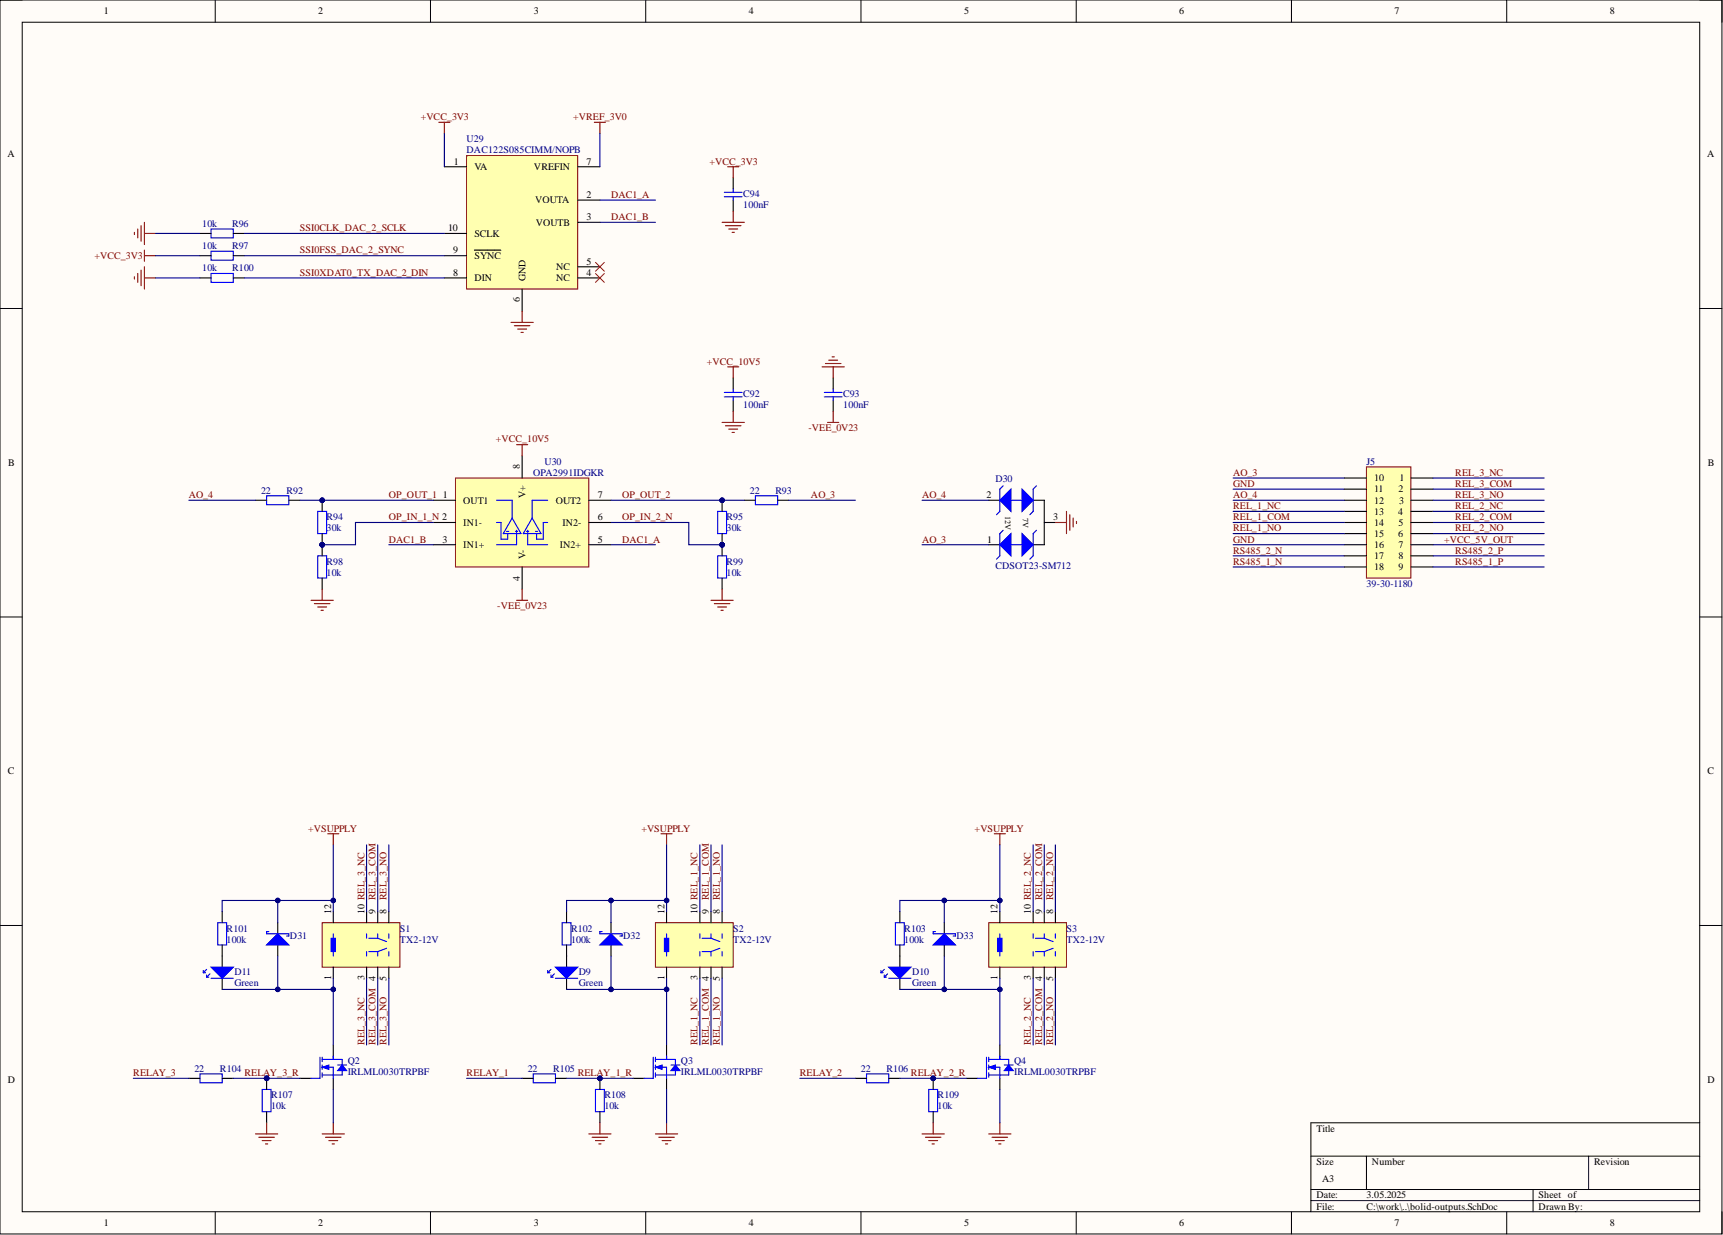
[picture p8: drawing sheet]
<svg xmlns="http://www.w3.org/2000/svg" width="393mm" height="282mm" viewBox="0 0 393 282" stroke-linecap="round" stroke-linejoin="round" font-family="sans-serif">
<defs><g id="words">
<g font-size="2.3">
<text x="23.7" y="3.3">1</text>
<text x="72.6" y="3.3">2</text>
<text x="121.9" y="3.3">3</text>
<text x="170.9" y="3.3">4</text>
<text x="220.1" y="3.3">5</text>
<text x="269.2" y="3.3">6</text>
<text x="318.4" y="3.3">7</text>
<text x="367.5" y="3.3">8</text>
<text x="1.7" y="35.9">A</text>
<text x="389.7" y="35.9">A</text>
<text x="103.6" y="37.6">1</text>
<text x="108.3" y="38.8">VA</text>
<text x="121.9" y="38.8">VREFIN</text>
<text x="133.9" y="37.6">7</text>
<text x="122.2" y="46.4">VOUTA</text>
<text x="133.9" y="45.2">2</text>
<text x="102.3" y="52.8">10</text>
<text x="122.3" y="51.5">VOUTB</text>
<text x="133.9" y="50.2">3</text>
<text x="103.5" y="57.8">9</text>
<text x="108.3" y="59.1">SYNC</text>
<text x="108.3" y="54">SCLK</text>
<text x="103.5" y="62.9">8</text>
<text x="108.3" y="64.2">DIN</text>
<text x="120" y="64.2" transform="rotate(-90 120 64.2)">GND</text>
<text x="127" y="64.2">NC</text>
<text x="127" y="61.7">NC</text>
<text x="133.9" y="62.9">4</text>
<text x="133.9" y="60.4">5</text>
<text x="118.7" y="69" transform="rotate(-90 118.7 69)">6</text>
<text x="1.9" y="106.4">B</text>
<text x="118.7" y="107.1" transform="rotate(-90 118.7 107.1)">8</text>
<text x="389.9" y="106.4">B</text>
<text x="101.1" y="113.7">1</text>
<text x="120" y="113.8" transform="rotate(-90 120 113.8)">V+</text>
<text x="136.4" y="113.7">7</text>
<text x="225.2" y="113.7">2</text>
<text x="313.7" y="109.9">10</text>
<text x="313.7" y="112.4">11</text>
<text x="319.3" y="112.4">2</text>
<text x="319.5" y="109.9">1</text>
<text x="105.8" y="114.9">OUT1</text>
<text x="126.9" y="114.9">OUT2</text>
<text x="136.4" y="118.7">6</text>
<text x="240.4" y="118.7">3</text>
<text x="313.7" y="114.9">12</text>
<text x="313.7" y="117.5">13</text>
<text x="319.2" y="117.5">4</text>
<text x="319.4" y="114.9">3</text>
<text x="101" y="123.8">3</text>
<text x="105.8" y="120">IN1-</text>
<text x="105.8" y="125.1">IN1+</text>
<text x="127.8" y="125.1">IN2+</text>
<text x="128.4" y="120">IN2-</text>
<text x="136.4" y="123.8">5</text>
<text x="225.4" y="123.8">1</text>
<text x="313.7" y="120">14</text>
<text x="313.7" y="122.5">15</text>
<text x="313.7" y="125.1">16</text>
<text x="319.2" y="122.5">6</text>
<text x="319.3" y="120">5</text>
<text x="319.3" y="125.1">7</text>
<text x="120" y="127.6" transform="rotate(-90 120 127.6)">V-</text>
<text x="313.7" y="127.6">17</text>
<text x="313.7" y="130.2">18</text>
<text x="319.3" y="127.6">8</text>
<text x="319.3" y="130.2">9</text>
<text x="118.7" y="132.5" transform="rotate(-90 118.7 132.5)">4</text>
<text x="1.8" y="176.8">C</text>
<text x="389.8" y="176.8">C</text>
<text x="75.6" y="208.6" transform="rotate(-90 75.6 208.6)">12</text>
<text x="83.2" y="208.6" transform="rotate(-90 83.2 208.6)">10 REL_3_NC</text>
<text x="85.7" y="208.6" transform="rotate(-90 85.7 208.6)">9</text>
<text x="88.3" y="208.6" transform="rotate(-90 88.3 208.6)">8</text>
<text x="151.7" y="208.6" transform="rotate(-90 151.7 208.6)">12</text>
<text x="159.3" y="208.6" transform="rotate(-90 159.3 208.6)">10 REL_1_NC</text>
<text x="161.8" y="208.6" transform="rotate(-90 161.8 208.6)">9</text>
<text x="164.3" y="208.6" transform="rotate(-90 164.3 208.6)">8</text>
<text x="227.7" y="208.6" transform="rotate(-90 227.7 208.6)">12</text>
<text x="235.4" y="208.6" transform="rotate(-90 235.4 208.6)">10 REL_2_NC</text>
<text x="237.9" y="208.6" transform="rotate(-90 237.9 208.6)">9</text>
<text x="240.4" y="208.6" transform="rotate(-90 240.4 208.6)">8</text>
<text x="75.6" y="223.6" transform="rotate(-90 75.6 223.6)">1</text>
<text x="83.2" y="223.7" transform="rotate(-90 83.2 223.7)">3</text>
<text x="85.7" y="223.9" transform="rotate(-90 85.7 223.9)">4</text>
<text x="88.3" y="223.8" transform="rotate(-90 88.3 223.8)">5</text>
<text x="151.7" y="223.6" transform="rotate(-90 151.7 223.6)">1</text>
<text x="159.3" y="223.7" transform="rotate(-90 159.3 223.7)">3</text>
<text x="161.8" y="223.9" transform="rotate(-90 161.8 223.9)">4</text>
<text x="164.3" y="223.8" transform="rotate(-90 164.3 223.8)">5</text>
<text x="227.7" y="223.6" transform="rotate(-90 227.7 223.6)">1</text>
<text x="235.4" y="223.7" transform="rotate(-90 235.4 223.7)">3</text>
<text x="237.9" y="223.9" transform="rotate(-90 237.9 223.9)">4</text>
<text x="240.4" y="223.8" transform="rotate(-90 240.4 223.8)">5</text>
<text x="1.8" y="247.2">D</text>
<text x="389.8" y="247.2">D</text>
<text x="300.5" y="258.3">Title</text>
<text x="300.5" y="265.9">Size</text>
<text x="301.8" y="269.7">A3</text>
<text x="313.2" y="265.9">Number</text>
<text x="363.9" y="265.9">Revision</text>
<text x="300.5" y="273.5">Date:</text>
<text x="311.9" y="273.5">3.05.2025</text>
<text x="351.3" y="273.5">Sheet of</text>
<text x="23.7" y="279.9">1</text>
<text x="72.6" y="279.9">2</text>
<text x="121.9" y="279.9">3</text>
<text x="170.9" y="279.9">4</text>
<text x="220.1" y="279.9">5</text>
<text x="269.2" y="279.9">6</text>
<text x="300.5" y="276.1">File:</text>
<text x="311.9" y="276.1">C:\work\..\bolid-outputs.SchDoc</text>
<text x="318.4" y="279.9">7</text>
<text x="351.3" y="276.1">Drawn By:</text>
<text x="367.5" y="279.9">8</text>
</g>
<g font-size="2.3" fill="#800000">
<text x="96" y="27.4">+VCC_3V3</text>
<text x="130.9" y="27.4">+VREF_3V0</text>
<text x="162" y="37.6">+VCC_3V3</text>
<text x="139.5" y="45.2">DAC1_A</text>
<text x="68.5" y="52.8">SSI0CLK_DAC_2_SCLK</text>
<text x="139.5" y="50.2">DAC1_B</text>
<text x="21.6" y="59.1">+VCC_3V3</text>
<text x="68.5" y="57.8">SSI0FSS_DAC_2_SYNC</text>
<text x="68.5" y="62.9">SSI0XDAT0_TX_DAC_2_DIN</text>
<text x="161.4" y="83.2">+VCC_10V5</text>
<text x="113.2" y="101">+VCC_10V5</text>
<text x="184.5" y="98.4">-VEE_0V23</text>
<text x="43.1" y="113.7">AO_4</text>
<text x="88.8" y="113.7">OP_OUT_1</text>
<text x="142" y="113.7">OP_OUT_2</text>
<text x="185.1" y="113.7">AO_3</text>
<text x="210.5" y="113.7">AO_4</text>
<text x="281.5" y="111.1">GND</text>
<text x="281.5" y="108.6">AO_3</text>
<text x="281.5" y="113.7">AO_4</text>
<text x="332.2" y="111.1">REL_3_COM</text>
<text x="332.2" y="113.7">REL_3_NO</text>
<text x="332.2" y="108.6">REL_3_NC</text>
<text x="88.8" y="118.7">OP_IN_1_N 2</text>
<text x="142" y="118.7">OP_IN_2_N</text>
<text x="281.5" y="118.7">REL_1_COM</text>
<text x="281.5" y="116.2">REL_1_NC</text>
<text x="332.2" y="118.7">REL_2_COM</text>
<text x="332.2" y="116.2">REL_2_NC</text>
<text x="88.8" y="123.8">DAC1_B</text>
<text x="142" y="123.8">DAC1_A</text>
<text x="210.5" y="123.8">AO_3</text>
<text x="281.5" y="123.8">GND</text>
<text x="281.5" y="121.3">REL_1_NO</text>
<text x="329.7" y="123.8">+VCC_5V_OUT</text>
<text x="332.2" y="121.3">REL_2_NO</text>
<text x="281.5" y="128.9">RS485_1_N</text>
<text x="281.5" y="126.4">RS485_2_N</text>
<text x="332.2" y="128.9">RS485_1_P</text>
<text x="332.2" y="126.4">RS485_2_P</text>
<text x="113.5" y="139">-VEE_0V23</text>
<text x="70.3" y="189.8">+VSUPPLY</text>
<text x="146.4" y="189.8">+VSUPPLY</text>
<text x="222.5" y="189.8">+VSUPPLY</text>
<text x="85.7" y="205.5" transform="rotate(-90 85.7 205.5)">REL_3_COM</text>
<text x="88.3" y="205.5" transform="rotate(-90 88.3 205.5)">REL_3_NO</text>
<text x="161.8" y="205.5" transform="rotate(-90 161.8 205.5)">REL_1_COM</text>
<text x="164.3" y="205.5" transform="rotate(-90 164.3 205.5)">REL_1_NO</text>
<text x="237.9" y="205.5" transform="rotate(-90 237.9 205.5)">REL_2_COM</text>
<text x="240.4" y="205.5" transform="rotate(-90 240.4 205.5)">REL_2_NO</text>
<text x="83.2" y="238.5" transform="rotate(-90 83.2 238.5)">REL_3_NC</text>
<text x="85.7" y="238.5" transform="rotate(-90 85.7 238.5)">REL_3_COM</text>
<text x="88.3" y="238.5" transform="rotate(-90 88.3 238.5)">REL_3_NO</text>
<text x="159.3" y="238.5" transform="rotate(-90 159.3 238.5)">REL_1_NC</text>
<text x="161.8" y="238.5" transform="rotate(-90 161.8 238.5)">REL_1_COM</text>
<text x="164.3" y="238.5" transform="rotate(-90 164.3 238.5)">REL_1_NO</text>
<text x="235.4" y="238.5" transform="rotate(-90 235.4 238.5)">REL_2_NC</text>
<text x="237.9" y="238.5" transform="rotate(-90 237.9 238.5)">REL_2_COM</text>
<text x="240.4" y="238.5" transform="rotate(-90 240.4 238.5)">REL_2_NO</text>
<text x="30.4" y="245.6">RELAY_3</text>
<text x="55.8" y="245.6">RELAY_3_R</text>
<text x="106.5" y="245.6">RELAY_1</text>
<text x="131.9" y="245.6">RELAY_1_R</text>
<text x="182.6" y="245.6">RELAY_2</text>
<text x="208" y="245.6">RELAY_2_R</text>
</g>
<g font-size="2.3" fill="#000080">
<text x="106.5" y="32.5">U29</text>
<text x="106.5" y="35">DAC122S085CIMM/NOPB</text>
<text x="169.7" y="47.4">100nF</text>
<text x="169.7" y="44.9">C94</text>
<text x="46.2" y="51.8">10k</text>
<text x="53" y="51.8">R96</text>
<text x="46.2" y="56.8">10k</text>
<text x="53" y="56.8">R97</text>
<text x="46.2" y="61.9">10k</text>
<text x="53" y="61.9">R100</text>
<text x="169.7" y="93.1">100nF</text>
<text x="169.7" y="90.6">C92</text>
<text x="192.5" y="93.1">100nF</text>
<text x="192.5" y="90.6">C93</text>
<text x="124.3" y="106.1">U30</text>
<text x="311.9" y="106.1">J5</text>
<text x="59.6" y="112.7">22</text>
<text x="65.4" y="112.7">R92</text>
<text x="121.7" y="108.6">OPA2991IDGKR</text>
<text x="171.2" y="112.7">22</text>
<text x="177" y="112.7">R93</text>
<text x="227.2" y="110.1">D30</text>
<text x="74.6" y="118.7">R94</text>
<text x="165.9" y="118.7">R95</text>
<text x="74.6" y="121.3">30k</text>
<text x="165.9" y="121.3">30k</text>
<text x="74.6" y="131.4">10k</text>
<text x="74.6" y="128.9">R98</text>
<text x="165.9" y="131.4">10k</text>
<text x="165.9" y="128.9">R99</text>
<text x="227.2" y="129.9">CDSOT23-SM712</text>
<text x="311.9" y="134">39-30-1180</text>
<text x="51.7" y="215.2">100k</text>
<text x="51.7" y="212.6">R101</text>
<text x="66.2" y="214.4">D31</text>
<text x="91.3" y="212.6">S1</text>
<text x="91.3" y="215.2">TX2-12V</text>
<text x="130.4" y="215.2">100k</text>
<text x="130.4" y="212.6">R102</text>
<text x="142.3" y="214.4">D32</text>
<text x="167.4" y="212.6">S2</text>
<text x="167.4" y="215.2">TX2-12V</text>
<text x="206.4" y="215.2">100k</text>
<text x="206.4" y="212.6">R103</text>
<text x="218.4" y="214.4">D33</text>
<text x="243.5" y="212.6">S3</text>
<text x="243.5" y="215.2">TX2-12V</text>
<text x="53.5" y="225.1">Green</text>
<text x="53.5" y="222.5">D11</text>
<text x="132.1" y="225.1">Green</text>
<text x="132.1" y="222.5">D9</text>
<text x="208.2" y="225.1">Green</text>
<text x="208.2" y="222.5">D10</text>
<text x="44.4" y="244.6">22</text>
<text x="50.2" y="244.6">R104</text>
<text x="79.4" y="242.8">Q2</text>
<text x="79.4" y="245.4">IRLML0030TRPBF</text>
<text x="120.5" y="244.6">22</text>
<text x="126.3" y="244.6">R105</text>
<text x="155.5" y="242.8">Q3</text>
<text x="155.5" y="245.4">IRLML0030TRPBF</text>
<text x="196.6" y="244.6">22</text>
<text x="202.4" y="244.6">R106</text>
<text x="231.6" y="242.8">Q4</text>
<text x="231.6" y="245.4">IRLML0030TRPBF</text>
<text x="61.9" y="250.7">R107</text>
<text x="138" y="250.7">R108</text>
<text x="214.1" y="250.7">R109</text>
<text x="61.9" y="253.2">10k</text>
<text x="138" y="253.2">10k</text>
<text x="214.1" y="253.2">10k</text>
</g>
<g font-size="1.9">
<text x="229.4" y="117.7" transform="rotate(90 229.4 117.7)">12V</text>
<text x="233.5" y="118.2" transform="rotate(90 233.5 118.2)">7V</text>
</g>
</g></defs>
<path d="M0 0h393.1v281.6h-393.1z" fill-rule="evenodd" fill="#fffcf8"/>
<path d="M0 0h393.1v281.6h-393.1z" fill="none" stroke="#000" stroke-width=".23"/>
<path d="M5.1 5.1h382.9v271.5h-382.9z" fill-rule="evenodd" fill="#fffcf8"/>
<g fill="none" stroke="#000" stroke-width=".23">
<path d="M0 0h5.1M49.1 0v5.1M98.3 0v5.1M147.4 0v5.1M196.6 0v5.1M245.7 0v5.1M294.8 0v5.1M344 0v5.1M388 0h5.1v5.1M5.1 5.1h382.9v271.5h-382.9zM0 70.4h5.1M388 70.4h5.1"/>
<path d="M0 140.8h5.1M388 140.8h5.1M0 211.2h5.1M388 211.2h5.1M388 256.3h-88.7v20.3M49.1 276.6v5M98.3 276.6v5M147.4 276.6v5M196.6 276.6v5M245.7 276.6v5M294.8 276.6v5M299.3 263.9h88.7"/>
<path d="M299.3 271.5h88.7M299.3 274h88.7M311.9 263.9v7.6M344 276.6v5M350 271.5v5.1M362.7 263.9v7.6M393.1 276.6v5"/>
</g>
<path d="M106.5 35.5h25.4v30.5h-25.4z" fill-rule="evenodd" fill="#ffffb0"/>
<path d="M106.5 35.5h25.4v30.5h-25.4z" fill="none" stroke="#800000" stroke-width=".23"/>
<path d="M101.4 38.1h5.1M131.9 38.1h5.1M101.4 58.4h5.1M101.4 53.3h5.1M108.3 57.1h6M131.9 45.7h5.1M131.9 50.7h5.1M101.4 63.4h5.1M119.2 66v5M131.9 63.4h5.1M131.9 60.9h5.1" fill="none" stroke="#000" stroke-width=".25"/>
<path d="M135.9 59.9l2.1 2M138 59.9l-2.1 2M135.9 62.4l2.1 2M138 62.4l-2.1 2" fill="none" stroke="#f00" stroke-width=".23"/>
<path d="M135.7 27.9h2.5M137 27.9v2.5M116.7 73.6h5M117.4 74.3h3.6M118.2 75.1h2M118.9 75.9h.6M119.2 71v2.6" fill="none" stroke="#800000" stroke-width=".25"/>
<path d="M104 109.1h30.4v20.3h-30.4z" fill-rule="evenodd" fill="#ffffb0"/>
<path d="M104 109.1h30.4v20.3h-30.4z" fill="none" stroke="#800000" stroke-width=".23"/>
<g fill="none" stroke="#000" stroke-width=".25">
<path d="M167.4 40.6v2.5M167.4 45.7v2.5M167.4 86.3v2.5M167.4 91.3v2.6M190.2 86.3v2.5M190.2 91.3v2.6M98.9 114.2h5.1M98.9 119.3h5.1M119.2 104v5.1M134.4 114.2h5.1M134.4 119.3h5.1M98.9 124.3h5.1"/>
<path d="M119.2 129.4v5.1M134.4 124.3h5.1"/>
</g>
<g fill="none" stroke="#00f" stroke-width=".25">
<path d="M165.4 43.9h4M165.4 44.9h4M167.4 43.1v.8M167.4 44.9v.8M165.4 89.6h4M165.4 90.6h4M167.4 88.8v.8M167.4 90.6v.7M188.2 89.6h4M188.2 90.6h4M190.2 88.8v.8M190.2 90.6v.7"/>
<path d="M113.4 119.3h1v3.8h1.5v-1.3M113.4 114.2h3.5v4M116.9 118.2l2 3.6h-4zM121.5 118.2l2 3.6h-4zM125 119.3h-1v3.8h-1.5v-1.3M125 114.2h-3.5v4M115.6 121.3h.6M117.7 121.3h.5M117.9 121.8v2.5h-4.5M117.9 121v.5M120.2 121.3h.5M120.5 121.8v2.5h4.5"/>
<path d="M120.5 121v.5M122.2 121.3h.5"/>
</g>
<g fill="none" stroke="#800000" stroke-width=".25">
<path d="M164.9 96.4h5M165.6 97.2h3.6M166.4 97.9h2M167.1 98.7h.5M167.4 93.9v2.5M187.7 83.7h5M188.4 83h3.6M188.9 96.4h2.6M189.2 82.2h2M190 81.4h.5M190.2 83.7v2.6M190.2 93.9v2.5"/>
<path d="M117.9 137h2.6M119.2 134.5v2.5"/>
</g>
<circle cx="164.9" cy="124.3" r=".51" fill="#000080"/>
<circle cx="164.9" cy="124.3" r=".51" fill="none" stroke="#000080" stroke-width=".23"/>
<path d="M163.8 126.9h2.1v5h-2.1z" fill="none" stroke="#00f" stroke-width=".25"/>
<path d="M164.9 124.3v2.6M164.9 131.9v2.6" fill="none" stroke="#000" stroke-width=".25"/>
<circle cx="164.9" cy="124.3" r=".51" fill="#000080"/>
<circle cx="164.9" cy="124.3" r=".51" fill="none" stroke="#000080" stroke-width=".23"/>
<circle cx="164.9" cy="124.3" r=".51" fill="#000080"/>
<circle cx="164.9" cy="124.3" r=".51" fill="none" stroke="#000080" stroke-width=".23"/>
<circle cx="164.9" cy="114.2" r=".51" fill="#000080"/>
<circle cx="164.9" cy="114.2" r=".51" fill="none" stroke="#000080" stroke-width=".23"/>
<path d="M163.8 116.7h2.1v5.1h-2.1z" fill="none" stroke="#00f" stroke-width=".25"/>
<path d="M164.9 121.8v2.5" fill="none" stroke="#000" stroke-width=".25"/>
<circle cx="164.9" cy="124.3" r=".51" fill="#000080"/>
<circle cx="164.9" cy="124.3" r=".51" fill="none" stroke="#000080" stroke-width=".23"/>
<path d="M164.9 114.2v2.5" fill="none" stroke="#000" stroke-width=".25"/>
<circle cx="164.9" cy="114.2" r=".51" fill="#000080"/>
<circle cx="164.9" cy="114.2" r=".51" fill="none" stroke="#000080" stroke-width=".23"/>
<path d="M162.3 137h5.1M163.1 137.8h3.5M163.8 138.5h2.1M164.6 139.3h.5M164.9 134.5v2.5" fill="none" stroke="#800000" stroke-width=".25"/>
<circle cx="73.5" cy="124.3" r=".51" fill="#000080"/>
<circle cx="73.5" cy="124.3" r=".51" fill="none" stroke="#000080" stroke-width=".23"/>
<path d="M72.5 126.9h2.1v5h-2.1z" fill="none" stroke="#00f" stroke-width=".25"/>
<path d="M73.5 124.3v2.6M73.5 131.9v2.6" fill="none" stroke="#000" stroke-width=".25"/>
<circle cx="73.5" cy="124.3" r=".51" fill="#000080"/>
<circle cx="73.5" cy="124.3" r=".51" fill="none" stroke="#000080" stroke-width=".23"/>
<circle cx="73.5" cy="124.3" r=".51" fill="#000080"/>
<circle cx="73.5" cy="124.3" r=".51" fill="none" stroke="#000080" stroke-width=".23"/>
<circle cx="73.5" cy="114.2" r=".51" fill="#000080"/>
<circle cx="73.5" cy="114.2" r=".51" fill="none" stroke="#000080" stroke-width=".23"/>
<path d="M72.5 116.7h2.1v5.1h-2.1z" fill="none" stroke="#00f" stroke-width=".25"/>
<path d="M73.5 121.8v2.5" fill="none" stroke="#000" stroke-width=".25"/>
<circle cx="73.5" cy="124.3" r=".51" fill="#000080"/>
<circle cx="73.5" cy="124.3" r=".51" fill="none" stroke="#000080" stroke-width=".23"/>
<path d="M73.5 114.2v2.5" fill="none" stroke="#000" stroke-width=".25"/>
<circle cx="73.5" cy="114.2" r=".51" fill="#000080"/>
<circle cx="73.5" cy="114.2" r=".51" fill="none" stroke="#000080" stroke-width=".23"/>
<g fill="none" stroke="#800000" stroke-width=".25">
<path d="M100.2 27.9h2.5M101.4 27.9v2.5M166.1 38.1h2.6M167.4 38.1v2.5M164.9 50.7h5M165.6 51.5h3.6M166.4 52.3h2M167.1 53h.5M167.4 48.2v2.5M71 137h5.1M71.8 137.8h3.5M72.5 138.5h2.1"/>
<path d="M73.3 139.3h.5M73.5 134.5v2.5"/>
</g>
<path d="M73.5 210.6h17.8v10.1h-17.8z" fill-rule="evenodd" fill="#ffffb0"/>
<path d="M73.5 210.6h17.8v10.1h-17.8z" fill="none" stroke="#800000" stroke-width=".23"/>
<path d="M76.1 213.1v1M76.1 217.2v1M86.2 213.1v1M86.2 217.2v1" fill="none" stroke="#00f" stroke-width=".25"/>
<path d="M75.6 214.1h1v3.1h-1z" fill-rule="evenodd" fill="#00f"/>
<path d="M75.6 214.1h1v3.1h-1z" fill="none" stroke="#00f" stroke-width=".23"/>
<path d="M76.1 208.1v2.5M83.7 208.1v2.5M86.2 208.1v2.5M88.8 208.1v2.5M76.1 220.7v2.6M83.7 220.7v2.6M86.2 220.7v2.6M88.8 220.7v2.6" fill="none" stroke="#000" stroke-width=".25"/>
<path d="M83.7 213.1v1M83.7 217.2v1M84.2 214.1h2l2.1 .8M88.3 216.4l-2.1 .8h-2M88.8 213.1v1M88.8 217.2v1" fill="none" stroke="#00f" stroke-width=".25"/>
<path d="M74.8 190.3h2.6M76.1 190.3v2.5M73.5 258.8h5.1M74.3 259.6h3.6M76.1 256.3v2.5M75.1 260.3h2M75.8 261.1h.5" fill="none" stroke="#800000" stroke-width=".25"/>
<circle cx="60.9" cy="246.1" r=".51" fill="#000080"/>
<circle cx="60.9" cy="246.1" r=".51" fill="none" stroke="#000080" stroke-width=".23"/>
<path d="M59.9 248.7h2v5h-2z" fill="none" stroke="#00f" stroke-width=".25"/>
<path d="M60.9 246.1v2.6M60.9 253.7v2.6" fill="none" stroke="#000" stroke-width=".25"/>
<circle cx="60.9" cy="246.1" r=".51" fill="#000080"/>
<circle cx="60.9" cy="246.1" r=".51" fill="none" stroke="#000080" stroke-width=".23"/>
<path d="M58.3 258.8h5.1M59.1 259.6h3.5M60.9 256.3v2.5M59.9 260.3h2M60.6 261.1h.5" fill="none" stroke="#800000" stroke-width=".25"/>
<path d="M149.6 210.6h17.8v10.1h-17.8z" fill-rule="evenodd" fill="#ffffb0"/>
<path d="M149.6 210.6h17.8v10.1h-17.8z" fill="none" stroke="#800000" stroke-width=".23"/>
<path d="M152.2 213.1v1M152.2 217.2v1M162.3 213.1v1M162.3 217.2v1" fill="none" stroke="#00f" stroke-width=".25"/>
<path d="M151.7 214.1h1v3.1h-1z" fill-rule="evenodd" fill="#00f"/>
<path d="M151.7 214.1h1v3.1h-1z" fill="none" stroke="#00f" stroke-width=".23"/>
<path d="M152.2 208.1v2.5M159.8 208.1v2.5M162.3 208.1v2.5M164.9 208.1v2.5M152.2 220.7v2.6M159.8 220.7v2.6M162.3 220.7v2.6M164.9 220.7v2.6" fill="none" stroke="#000" stroke-width=".25"/>
<path d="M159.8 213.1v1M159.8 217.2v1M160.3 214.1h2l2 .8M164.3 216.4l-2 .8h-2M164.9 213.1v1M164.9 217.2v1" fill="none" stroke="#00f" stroke-width=".25"/>
<path d="M150.9 190.3h2.5M152.2 190.3v2.5M149.6 258.8h5.1M150.4 259.6h3.5M152.2 256.3v2.5M151.2 260.3h2M151.9 261.1h.5" fill="none" stroke="#800000" stroke-width=".25"/>
<circle cx="137" cy="246.1" r=".51" fill="#000080"/>
<circle cx="137" cy="246.1" r=".51" fill="none" stroke="#000080" stroke-width=".23"/>
<path d="M135.9 248.7h2.1v5h-2.1z" fill="none" stroke="#00f" stroke-width=".25"/>
<path d="M137 246.1v2.6M137 253.7v2.6" fill="none" stroke="#000" stroke-width=".25"/>
<circle cx="137" cy="246.1" r=".51" fill="#000080"/>
<circle cx="137" cy="246.1" r=".51" fill="none" stroke="#000080" stroke-width=".23"/>
<path d="M134.4 258.8h5.1M135.2 259.6h3.5M137 256.3v2.5M135.9 260.3h2.1M136.7 261.1h.5" fill="none" stroke="#800000" stroke-width=".25"/>
<path d="M225.7 210.6h17.8v10.1h-17.8z" fill-rule="evenodd" fill="#ffffb0"/>
<path d="M225.7 210.6h17.8v10.1h-17.8z" fill="none" stroke="#800000" stroke-width=".23"/>
<path d="M228.3 213.1v1M228.3 217.2v1M238.4 213.1v1M238.4 217.2v1" fill="none" stroke="#00f" stroke-width=".25"/>
<path d="M227.7 214.1h1.1v3.1h-1.1z" fill-rule="evenodd" fill="#00f"/>
<path d="M227.7 214.1h1.1v3.1h-1.1z" fill="none" stroke="#00f" stroke-width=".23"/>
<path d="M228.3 208.1v2.5M235.9 208.1v2.5M238.4 208.1v2.5M240.9 208.1v2.5M228.3 220.7v2.6M235.9 220.7v2.6M238.4 220.7v2.6M240.9 220.7v2.6" fill="none" stroke="#000" stroke-width=".25"/>
<path d="M235.9 213.1v1M235.9 217.2v1M236.4 214.1h2l2 .8M240.4 216.4l-2 .8h-2M240.9 213.1v1M240.9 217.2v1" fill="none" stroke="#00f" stroke-width=".25"/>
<path d="M227 190.3h2.5M228.3 190.3v2.5M225.7 258.8h5.1M226.5 259.6h3.5M228.3 256.3v2.5M227.2 260.3h2.1M228 261.1h.5" fill="none" stroke="#800000" stroke-width=".25"/>
<circle cx="213" cy="246.1" r=".51" fill="#000080"/>
<circle cx="213" cy="246.1" r=".51" fill="none" stroke="#000080" stroke-width=".23"/>
<path d="M212 248.7h2.1v5h-2.1z" fill="none" stroke="#00f" stroke-width=".25"/>
<path d="M213 246.1v2.6M213 253.7v2.6" fill="none" stroke="#000" stroke-width=".25"/>
<circle cx="213" cy="246.1" r=".51" fill="#000080"/>
<circle cx="213" cy="246.1" r=".51" fill="none" stroke="#000080" stroke-width=".23"/>
<path d="M210.5 258.8h5.1M211.3 259.6h3.5M213 256.3v2.5M212 260.3h2.1M212.8 261.1h.5" fill="none" stroke="#800000" stroke-width=".25"/>
<path d="M76.1 238.5v2.5M68.5 246.1h2.5M76.1 246.1v2.6" fill="none" stroke="#000" stroke-width=".25"/>
<path d="M73 241.3v4.8h-2M73.5 241.8h4.6M73.5 243.6h2.6v2.5M73.5 245.4h4.6M73.5 241.3v1M73.5 243.1v1M73.5 244.8v1.1" fill="none" stroke="#00f" stroke-width=".25"/>
<path d="M73.5 243.6l1.6-.5v1z" fill="#00f"/>
<path d="M73.5 243.6l1.6-.5v1z" fill="none" stroke="#00f" stroke-width=".23"/>
<path d="M76.1 241v.8" fill="none" stroke="#00f" stroke-width=".25"/>
<path d="M78.1 243.1l1 1.2h-2z" fill="#00f"/>
<path d="M77.1 243.1h2M78.1 243.1l1 1.2h-2zM78.1 241.8v3.6M149.1 241.3v4.8h-2M149.6 241.8h4.6M149.6 243.6h2.6v2.5M149.6 245.4h4.6M149.6 241.3v1M149.6 243.1v1M149.6 244.8v1.1" fill="none" stroke="#00f" stroke-width=".25"/>
<path d="M152.2 238.5v2.5M144.6 246.1h2.5M152.2 246.1v2.6" fill="none" stroke="#000" stroke-width=".25"/>
<path d="M149.6 243.6l1.6-.5v1z" fill="#00f"/>
<path d="M149.6 243.6l1.6-.5v1z" fill="none" stroke="#00f" stroke-width=".23"/>
<path d="M152.2 241v.8" fill="none" stroke="#00f" stroke-width=".25"/>
<path d="M154.2 243.1l1 1.2h-2z" fill="#00f"/>
<path d="M153.2 243.1h2M154.2 243.1l1 1.2h-2zM154.2 241.8v3.6M225.2 241.3v4.8h-2M225.7 241.8h4.6M225.7 243.6h2.6v2.5M225.7 245.4h4.6M225.7 241.3v1M225.7 243.1v1M225.7 244.8v1.1" fill="none" stroke="#00f" stroke-width=".25"/>
<path d="M228.3 238.5v2.5M220.6 246.1h2.6M228.3 246.1v2.6" fill="none" stroke="#000" stroke-width=".25"/>
<path d="M225.7 243.6l1.5-.5v1z" fill="#00f"/>
<path d="M225.7 243.6l1.5-.5v1z" fill="none" stroke="#00f" stroke-width=".23"/>
<path d="M228.3 241v.8" fill="none" stroke="#00f" stroke-width=".25"/>
<path d="M230.3 243.1l1 1.2h-2z" fill="#00f"/>
<path d="M229.3 243.1h2M230.3 243.1l1 1.2h-2zM230.3 241.8v3.6" fill="none" stroke="#00f" stroke-width=".25"/>
<path d="M215.6 210.6v2.5M215.6 215.7v2.5" fill="none" stroke="#000" stroke-width=".25"/>
<path d="M215.6 213.1l2.5 2.6h-5.1z" fill="#00f"/>
<path d="M213.5 212.6h-.5v.5h5.1v.5h-.5M215.6 213.1l2.5 2.6h-5.1z" fill="none" stroke="#00f" stroke-width=".25"/>
<path d="M139.5 210.6v2.5M139.5 215.7v2.5" fill="none" stroke="#000" stroke-width=".25"/>
<path d="M139.5 213.1l2.5 2.6h-5z" fill="#00f"/>
<path d="M137.5 212.6h-.5v.5h5v.5h-.5M139.5 213.1l2.5 2.6h-5z" fill="none" stroke="#00f" stroke-width=".25"/>
<path d="M63.4 210.6v2.5M63.4 215.7v2.5" fill="none" stroke="#000" stroke-width=".25"/>
<path d="M63.4 213.1l2.5 2.6h-5z" fill="#00f"/>
<path d="M61.4 212.6h-.5v.5h5v.5h-.5M63.4 213.1l2.5 2.6h-5z" fill="none" stroke="#00f" stroke-width=".25"/>
<path d="M166.1 83.7h2.6M167.4 83.7v2.6M117.9 101.5h2.6M119.2 101.5v2.5" fill="none" stroke="#800000" stroke-width=".25"/>
<path d="M311.9 106.6h10.2v25.3h-10.2z" fill-rule="evenodd" fill="#ffffb0"/>
<path d="M311.9 106.6h10.2v25.3h-10.2z" fill="none" stroke="#800000" stroke-width=".23"/>
<g fill="none" stroke="#000" stroke-width=".25">
<path d="M306.9 109.1h5M306.9 111.6h5M306.9 114.2h5M306.9 116.7h5M306.9 119.3h5M322.1 109.1h5.1M322.1 111.6h5.1M322.1 114.2h5.1M322.1 116.7h5.1M322.1 119.3h5.1M306.9 121.8h5M306.9 124.3h5"/>
<path d="M306.9 126.9h5M306.9 129.4h5M322.1 121.8h5.1M322.1 124.3h5.1M322.1 126.9h5.1M322.1 129.4h5.1M205.4 218.2v2.5M205.4 223.3v2.5"/>
</g>
<path d="M202.9 220.7h5.1l-2.6 2.6z" fill="#00f"/>
<path d="M204.4 210.6h2v5.1h-2zM201.1 221.5v.5M201.1 222h.5M201.9 222.5v.5M201.9 223h.5M201.9 221.2l-.8 .8M202.6 222.3l-.7 .7M202.9 220.7h5.1l-2.6 2.6zM202.9 223.3h5.1" fill="none" stroke="#00f" stroke-width=".25"/>
<path d="M129.3 218.2v2.5M205.4 208.1v2.5M205.4 215.7v2.5M129.3 223.3v2.5" fill="none" stroke="#000" stroke-width=".25"/>
<path d="M126.8 220.7h5.1l-2.6 2.6z" fill="#00f"/>
<path d="M128.3 210.6h2.1v5.1h-2.1zM125 221.5v.5M125 222h.5M125.8 222.5v.5M125.8 223h.5M125.8 221.2l-.8 .8M126.6 222.3l-.8 .7M126.8 220.7h5.1l-2.6 2.6zM126.8 223.3h5.1" fill="none" stroke="#00f" stroke-width=".25"/>
<path d="M50.7 218.2v2.5M129.3 208.1v2.5M129.3 215.7v2.5M50.7 223.3v2.5" fill="none" stroke="#000" stroke-width=".25"/>
<path d="M48.2 220.7h5.1l-2.6 2.6z" fill="#00f"/>
<g fill="none" stroke="#00f" stroke-width=".25">
<path d="M48.2 52.3h5.1v2h-5.1zM48.2 57.3h5.1v2.1h-5.1zM48.2 62.4h5.1v2h-5.1zM60.9 113.2h5v2h-5zM172.5 113.2h5v2h-5zM49.7 210.6h2v5.1h-2zM46.4 221.5v.5M46.4 222h.5M47.2 222.5v.5M47.2 223h.5M47.2 221.2l-.8 .8M47.9 222.3l-.7 .7"/>
<path d="M48.2 220.7h5.1l-2.6 2.6zM48.2 223.3h5.1M45.7 245.1h5v2h-5zM121.7 245.1h5.1v2h-5.1zM197.8 245.1h5.1v2h-5.1z"/>
</g>
<g fill="none" stroke="#000" stroke-width=".25">
<path d="M45.7 53.3h2.5M45.7 58.4h2.5M53.3 53.3h2.5M53.3 58.4h2.5M45.7 63.4h2.5M53.3 63.4h2.5M58.3 114.2h2.6M65.9 114.2h2.6M169.9 114.2h2.6M177.5 114.2h2.6M238.4 119.3h2.5M225.7 124.3h2.6"/>
<path d="M50.7 208.1v2.5M50.7 215.7v2.5M43.1 246.1h2.6M50.7 246.1h2.6M119.2 246.1h2.5M126.8 246.1h2.5M195.3 246.1h2.5M202.9 246.1h2.5"/>
</g>
<path d="M30.7 53v.5M31.4 52.3v2M32.2 51.5v3.6M33 50.7v5.1M33 57.1v2.5M33 58.4h2.5M33 53.3h2.5M30.7 63.2v.5M31.4 62.4v2M32.2 61.7v3.5M33 60.9v5.1M33 63.4h2.5" fill="none" stroke="#800000" stroke-width=".25"/>
<path d="M233.3 121.8l2.6 2.5-2.6 2.6z" fill="#00f"/>
<path d="M229 121l-.7 .8v5.1l-.8 .7M233.3 121.8l2.6 2.5-2.6 2.6z" fill="none" stroke="#00f" stroke-width=".25"/>
<path d="M230.8 121.8v5.1l-2.5-2.6z" fill="#00f"/>
<path d="M229.5 124.3h5.1M230.8 121.8v5.1l-2.5-2.6zM236.6 121l-.7 .8v5.1l-.8 .7" fill="none" stroke="#00f" stroke-width=".25"/>
<path d="M225.7 114.2h2.6M235.9 114.2h2.5v10.1h-2.5" fill="none" stroke="#000" stroke-width=".25"/>
<path d="M233.3 111.6l2.6 2.6-2.6 2.5z" fill="#00f"/>
<path d="M229 110.9l-.7 .7v5.1l-.8 .8M233.3 111.6l2.6 2.6-2.6 2.5z" fill="none" stroke="#00f" stroke-width=".25"/>
<path d="M230.8 111.6v5.1l-2.5-2.5z" fill="#00f"/>
<path d="M229.5 114.2h5.1M230.8 111.6v5.1l-2.5-2.5zM236.6 110.9l-.7 .7v5.1l-.8 .8" fill="none" stroke="#00f" stroke-width=".25"/>
<path d="M240.9 119.3h2.6M243.5 116.7v5.1M244.2 117.5v3.5M245 118.2v2.1M245.8 119v.5" fill="none" stroke="#800000" stroke-width=".25"/>
<path d="M101.4 30.4v7.7M137 30.4v7.7M139.5 119.3h17.7v5h7.7" fill="none" stroke="#000080" stroke-width=".25"/>
<circle cx="164.9" cy="124.3" r=".51" fill="#000080"/>
<circle cx="164.9" cy="124.3" r=".51" fill="none" stroke="#000080" stroke-width=".23"/>
<path d="M98.9 119.3h-17.7v5h-7.7M139.5 124.3h10.1" fill="none" stroke="#000080" stroke-width=".25"/>
<circle cx="73.5" cy="124.3" r=".51" fill="#000080"/>
<circle cx="73.5" cy="124.3" r=".51" fill="none" stroke="#000080" stroke-width=".23"/>
<path d="M137 45.7h12.6M137 50.7h12.6M139.5 114.2h30.4M88.8 124.3h10.1" fill="none" stroke="#000080" stroke-width=".25"/>
<circle cx="164.9" cy="114.2" r=".51" fill="#000080"/>
<circle cx="164.9" cy="114.2" r=".51" fill="none" stroke="#000080" stroke-width=".23"/>
<path d="M43.1 114.2h15.2M68.5 114.2h30.4M180.1 114.2h15.2" fill="none" stroke="#000080" stroke-width=".25"/>
<circle cx="73.5" cy="114.2" r=".51" fill="#000080"/>
<circle cx="73.5" cy="114.2" r=".51" fill="none" stroke="#000080" stroke-width=".23"/>
<path d="M76.1 223.3v15.2M76.1 248.7v7.6" fill="none" stroke="#000080" stroke-width=".25"/>
<circle cx="76.1" cy="225.8" r=".51" fill="#000080"/>
<circle cx="76.1" cy="225.8" r=".51" fill="none" stroke="#000080" stroke-width=".23"/>
<path d="M60.9 246.1h7.6" fill="none" stroke="#000080" stroke-width=".25"/>
<circle cx="60.9" cy="246.1" r=".51" fill="#000080"/>
<circle cx="60.9" cy="246.1" r=".51" fill="none" stroke="#000080" stroke-width=".23"/>
<path d="M76.1 205.5h-12.7v5.1" fill="none" stroke="#000080" stroke-width=".25"/>
<circle cx="63.4" cy="205.5" r=".51" fill="#000080"/>
<circle cx="63.4" cy="205.5" r=".51" fill="none" stroke="#000080" stroke-width=".23"/>
<circle cx="76.1" cy="205.5" r=".51" fill="#000080"/>
<circle cx="76.1" cy="205.5" r=".51" fill="none" stroke="#000080" stroke-width=".23"/>
<path d="M63.4 218.2v7.6h12.7" fill="none" stroke="#000080" stroke-width=".25"/>
<circle cx="63.4" cy="225.8" r=".51" fill="#000080"/>
<circle cx="63.4" cy="225.8" r=".51" fill="none" stroke="#000080" stroke-width=".23"/>
<circle cx="76.1" cy="225.8" r=".51" fill="#000080"/>
<circle cx="76.1" cy="225.8" r=".51" fill="none" stroke="#000080" stroke-width=".23"/>
<path d="M152.2 205.5h-12.7v5.1M152.2 248.7v7.6" fill="none" stroke="#000080" stroke-width=".25"/>
<circle cx="139.5" cy="205.5" r=".51" fill="#000080"/>
<circle cx="139.5" cy="205.5" r=".51" fill="none" stroke="#000080" stroke-width=".23"/>
<circle cx="152.2" cy="205.5" r=".51" fill="#000080"/>
<circle cx="152.2" cy="205.5" r=".51" fill="none" stroke="#000080" stroke-width=".23"/>
<path d="M139.5 218.2v7.6h12.7" fill="none" stroke="#000080" stroke-width=".25"/>
<circle cx="139.5" cy="225.8" r=".51" fill="#000080"/>
<circle cx="139.5" cy="225.8" r=".51" fill="none" stroke="#000080" stroke-width=".23"/>
<circle cx="152.2" cy="225.8" r=".51" fill="#000080"/>
<circle cx="152.2" cy="225.8" r=".51" fill="none" stroke="#000080" stroke-width=".23"/>
<path d="M228.3 205.5h-12.7v5.1M228.3 248.7v7.6" fill="none" stroke="#000080" stroke-width=".25"/>
<circle cx="215.6" cy="205.5" r=".51" fill="#000080"/>
<circle cx="215.6" cy="205.5" r=".51" fill="none" stroke="#000080" stroke-width=".23"/>
<circle cx="228.3" cy="205.5" r=".51" fill="#000080"/>
<circle cx="228.3" cy="205.5" r=".51" fill="none" stroke="#000080" stroke-width=".23"/>
<path d="M215.6 205.5h-10.2v2.6" fill="none" stroke="#000080" stroke-width=".25"/>
<circle cx="215.6" cy="205.5" r=".51" fill="#000080"/>
<circle cx="215.6" cy="205.5" r=".51" fill="none" stroke="#000080" stroke-width=".23"/>
<path d="M215.6 218.2v7.6" fill="none" stroke="#000080" stroke-width=".25"/>
<circle cx="215.6" cy="225.8" r=".51" fill="#000080"/>
<circle cx="215.6" cy="225.8" r=".51" fill="none" stroke="#000080" stroke-width=".23"/>
<path d="M129.3 225.8h10.2" fill="none" stroke="#000080" stroke-width=".25"/>
<circle cx="139.5" cy="225.8" r=".51" fill="#000080"/>
<circle cx="139.5" cy="225.8" r=".51" fill="none" stroke="#000080" stroke-width=".23"/>
<path d="M139.5 205.5h-10.2v2.6" fill="none" stroke="#000080" stroke-width=".25"/>
<circle cx="139.5" cy="205.5" r=".51" fill="#000080"/>
<circle cx="139.5" cy="205.5" r=".51" fill="none" stroke="#000080" stroke-width=".23"/>
<path d="M50.7 225.8h12.7" fill="none" stroke="#000080" stroke-width=".25"/>
<circle cx="63.4" cy="225.8" r=".51" fill="#000080"/>
<circle cx="63.4" cy="225.8" r=".51" fill="none" stroke="#000080" stroke-width=".23"/>
<path d="M63.4 205.5h-12.7v2.6" fill="none" stroke="#000080" stroke-width=".25"/>
<circle cx="63.4" cy="205.5" r=".51" fill="#000080"/>
<circle cx="63.4" cy="205.5" r=".51" fill="none" stroke="#000080" stroke-width=".23"/>
<path d="M53.3 246.1h7.6" fill="none" stroke="#000080" stroke-width=".25"/>
<circle cx="60.9" cy="246.1" r=".51" fill="#000080"/>
<circle cx="60.9" cy="246.1" r=".51" fill="none" stroke="#000080" stroke-width=".23"/>
<path d="M205.4 225.8h22.9M30.4 246.1h12.7" fill="none" stroke="#000080" stroke-width=".25"/>
<circle cx="215.6" cy="225.8" r=".51" fill="#000080"/>
<circle cx="215.6" cy="225.8" r=".51" fill="none" stroke="#000080" stroke-width=".23"/>
<circle cx="228.3" cy="225.8" r=".51" fill="#000080"/>
<circle cx="228.3" cy="225.8" r=".51" fill="none" stroke="#000080" stroke-width=".23"/>
<path d="M152.2 223.3v15.2" fill="none" stroke="#000080" stroke-width=".25"/>
<circle cx="152.2" cy="225.8" r=".51" fill="#000080"/>
<circle cx="152.2" cy="225.8" r=".51" fill="none" stroke="#000080" stroke-width=".23"/>
<path d="M228.3 223.3v15.2" fill="none" stroke="#000080" stroke-width=".25"/>
<circle cx="228.3" cy="225.8" r=".51" fill="#000080"/>
<circle cx="228.3" cy="225.8" r=".51" fill="none" stroke="#000080" stroke-width=".23"/>
<path d="M228.3 192.8v15.3" fill="none" stroke="#000080" stroke-width=".25"/>
<circle cx="228.3" cy="205.5" r=".51" fill="#000080"/>
<circle cx="228.3" cy="205.5" r=".51" fill="none" stroke="#000080" stroke-width=".23"/>
<path d="M106.5 246.1h12.7M129.3 246.1h15.3" fill="none" stroke="#000080" stroke-width=".25"/>
<circle cx="137" cy="246.1" r=".51" fill="#000080"/>
<circle cx="137" cy="246.1" r=".51" fill="none" stroke="#000080" stroke-width=".23"/>
<path d="M205.4 246.1h15.2" fill="none" stroke="#000080" stroke-width=".25"/>
<circle cx="213" cy="246.1" r=".51" fill="#000080"/>
<circle cx="213" cy="246.1" r=".51" fill="none" stroke="#000080" stroke-width=".23"/>
<path d="M76.1 192.8v15.3M83.7 192.8v15.3M86.2 192.8v15.3M88.8 192.8v15.3M83.7 223.3v15.2M86.2 223.3v15.2M88.8 223.3v15.2M182.6 246.1h12.7" fill="none" stroke="#000080" stroke-width=".25"/>
<circle cx="76.1" cy="205.5" r=".51" fill="#000080"/>
<circle cx="76.1" cy="205.5" r=".51" fill="none" stroke="#000080" stroke-width=".23"/>
<path d="M152.2 192.8v15.3" fill="none" stroke="#000080" stroke-width=".25"/>
<circle cx="152.2" cy="205.5" r=".51" fill="#000080"/>
<circle cx="152.2" cy="205.5" r=".51" fill="none" stroke="#000080" stroke-width=".23"/>
<g fill="none" stroke="#000080" stroke-width=".25">
<path d="M35.5 53.3h10.2M35.5 58.4h10.2M55.8 53.3h45.6M55.8 58.4h45.6M35.5 63.4h10.2M55.8 63.4h45.6M210.5 114.2h15.2M281.5 109.1h25.4M281.5 111.6h25.4M281.5 114.2h25.4M281.5 116.7h25.4M281.5 119.3h25.4"/>
<path d="M327.2 109.1h25.3M327.2 111.6h25.3M327.2 114.2h25.3M327.2 116.7h25.3M327.2 119.3h25.3M210.5 124.3h15.2M281.5 121.8h25.4M281.5 124.3h25.4M281.5 126.9h25.4M281.5 129.4h25.4M327.2 121.8h25.3M327.2 124.3h25.3"/>
<path d="M327.2 126.9h25.3M327.2 129.4h25.3M159.8 192.8v15.3M162.3 192.8v15.3M164.9 192.8v15.3M235.9 192.8v15.3M238.4 192.8v15.3M240.9 192.8v15.3M159.8 223.3v15.2M162.3 223.3v15.2M164.9 223.3v15.2M235.9 223.3v15.2"/>
<path d="M238.4 223.3v15.2M240.9 223.3v15.2"/>
</g>
<use href="#words"/>
</svg>
